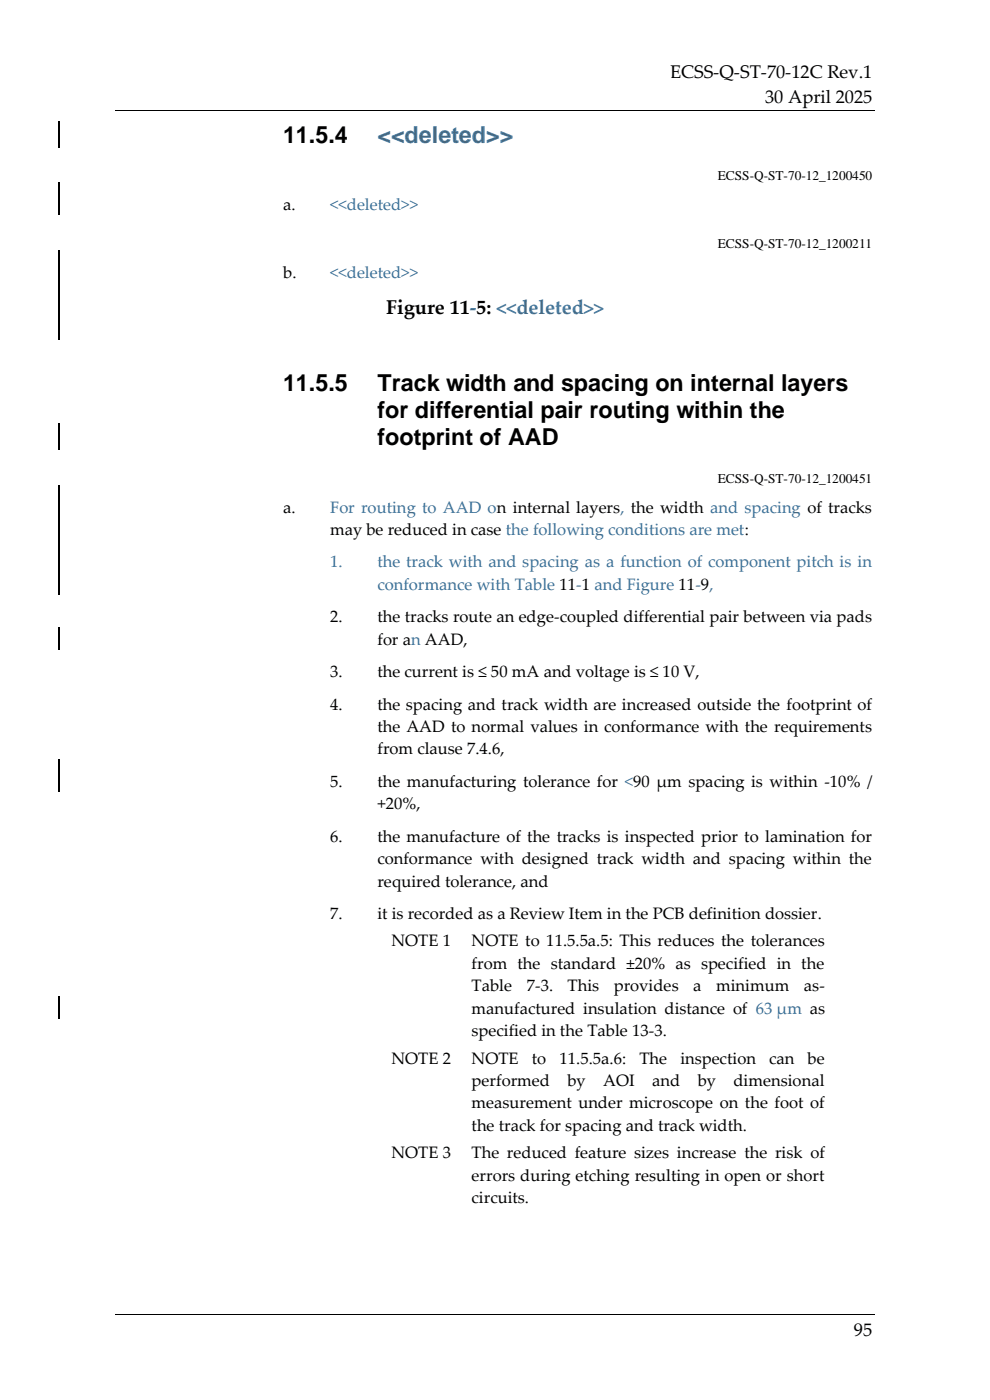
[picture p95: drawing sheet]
<svg xmlns="http://www.w3.org/2000/svg" width="210mm" height="297mm" viewBox="0 0 210 297" stroke-linecap="round" stroke-linejoin="round" font-family="sans-serif">
<defs><g id="words">
<g font-size="5">
<text x="60" y="30.2">11.5.4</text>
<text x="60" y="83">11.5.5</text>
<text x="80.1" y="83">Track width and spacing on internal layers</text>
<text x="80.1" y="88.7">for differential pair routing within the</text>
<text x="80.1" y="94.4">footprint of AAD</text>
</g>
<text font-size="5" fill="#376e96" x="80.1" y="30.2">&lt;&lt;deleted&gt;&gt;</text>
<text font-size="4.2" x="81.9" y="66.6">Figure 11-5: &lt;&lt;deleted&gt;&gt;</text>
<g font-size="3.9">
<text x="142.1" y="16.6">ECSS-Q-ST-70-12C Rev.1</text>
<text x="162.3" y="21.8">30 April 2025</text>
<text x="181.1" y="283.4">95</text>
</g>
<g font-size="3.5">
<text x="60.1" y="44.6">a.</text>
<text x="60.1" y="58.9">b.</text>
<text x="60.1" y="108.8">a.</text>
<text x="70" y="113.5">may be reduced in case the following conditions are met:</text>
<text x="70" y="132">2.</text>
<text x="80.1" y="132">the tracks route an edge-coupled differential pair between via pads</text>
<text x="80.1" y="136.8">for an AAD,</text>
<text x="70" y="143.7">3.</text>
<text x="80.1" y="143.7">the current is ≤ 50 mA and voltage is ≤ 10 V,</text>
<text x="70" y="150.6">4.</text>
<text x="80.1" y="150.6">the spacing and track width are increased outside the footprint of</text>
<text x="80.1" y="155.3">the AAD to normal values in conformance with the requirements</text>
<text x="80.1" y="160">from clause 7.4.6,</text>
<text x="70" y="166.9">5.</text>
<text x="80.1" y="166.9">the manufacturing tolerance for &lt;90 µm spacing is within -10% /</text>
<text x="80.1" y="171.7">+20%,</text>
<text x="70" y="178.6">6.</text>
<text x="80.1" y="178.6">the manufacture of the tracks is inspected prior to lamination for</text>
<text x="80.1" y="183.3">conformance with designed track width and spacing within the</text>
<text x="80.1" y="188.1">required tolerance, and</text>
<text x="70" y="195">7.</text>
<text x="80.1" y="195">it is recorded as a Review Item in the PCB definition dossier.</text>
<text x="83" y="200.8">NOTE 1</text>
<text x="100.1" y="200.8">NOTE to 11.5.5a.5: This reduces the tolerances</text>
<text x="100.1" y="205.6">from the standard ±20% as specified in the</text>
<text x="100.1" y="210.3">Table</text>
<text x="100.1" y="215.1">manufactured insulation distance of 63 µm as</text>
<text x="111.7" y="210.3">7-3.</text>
<text x="120.4" y="210.3">This</text>
<text x="130.2" y="210.3">provides</text>
<text x="147.1" y="210.3">a</text>
<text x="151.9" y="210.3">minimum</text>
<text x="170.5" y="210.3">as-</text>
<text x="100.1" y="219.8">specified in the Table 13-3.</text>
<text x="83" y="225.7">NOTE 2</text>
<text x="100.1" y="225.7">NOTE</text>
<text x="112.8" y="225.7">to</text>
<text x="118.7" y="225.7">11.5.5a.6:</text>
<text x="135.7" y="225.7">The</text>
<text x="144.3" y="225.7">inspection</text>
<text x="163.2" y="225.7">can</text>
<text x="171.3" y="225.7">be</text>
<text x="100.1" y="230.4">performed</text>
<text x="120.4" y="230.4">by</text>
<text x="128" y="230.4">AOI</text>
<text x="138.3" y="230.4">and</text>
<text x="148" y="230.4">by</text>
<text x="155.6" y="230.4">dimensional</text>
<text x="100.1" y="235.2">measurement under microscope on the foot of</text>
<text x="100.1" y="239.9">the track for spacing and track width.</text>
<text x="83" y="245.7">NOTE 3</text>
<text x="100.1" y="245.7">The reduced feature sizes increase the risk of</text>
<text x="100.1" y="250.5">errors during etching resulting in open or short</text>
<text x="100.1" y="255.3">circuits.</text>
</g>
<g font-size="3.5" fill="#376e96">
<text x="70" y="44.6">&lt;&lt;deleted&gt;&gt;</text>
<text x="70" y="58.9">&lt;&lt;deleted&gt;&gt;</text>
<text x="70" y="108.8">For routing to AAD on internal layers, the width and spacing of tracks</text>
<text x="70" y="120.4">1.</text>
<text x="80.1" y="120.4">the track with and spacing as a function of component pitch is in</text>
<text x="80.1" y="125.2">conformance with Table 11-1 and Figure 11-9,</text>
</g>
<g font-size="2.8">
<text x="152.3" y="38.2">ECSS-Q-ST-70-12_1200450</text>
<text x="152.3" y="52.5">ECSS-Q-ST-70-12_1200211</text>
<text x="152.3" y="102.4">ECSS-Q-ST-70-12_1200451</text>
</g>
</g></defs>
<path d="M24.5 23.4h161M24.5 278.9h161" fill="none" stroke="#000" stroke-width=".21"/>
<path d="M12.6 25.6v5.7M12.6 38.8v6.8M12.6 53.1v19M12.6 89.8v5.7M12.6 103v23.2M12.6 133.1v4.8M12.6 161.1v6.9M12.6 211.4v4.7" fill="none" stroke="#000" stroke-width=".25"/>
<use href="#words"/>
</svg>
